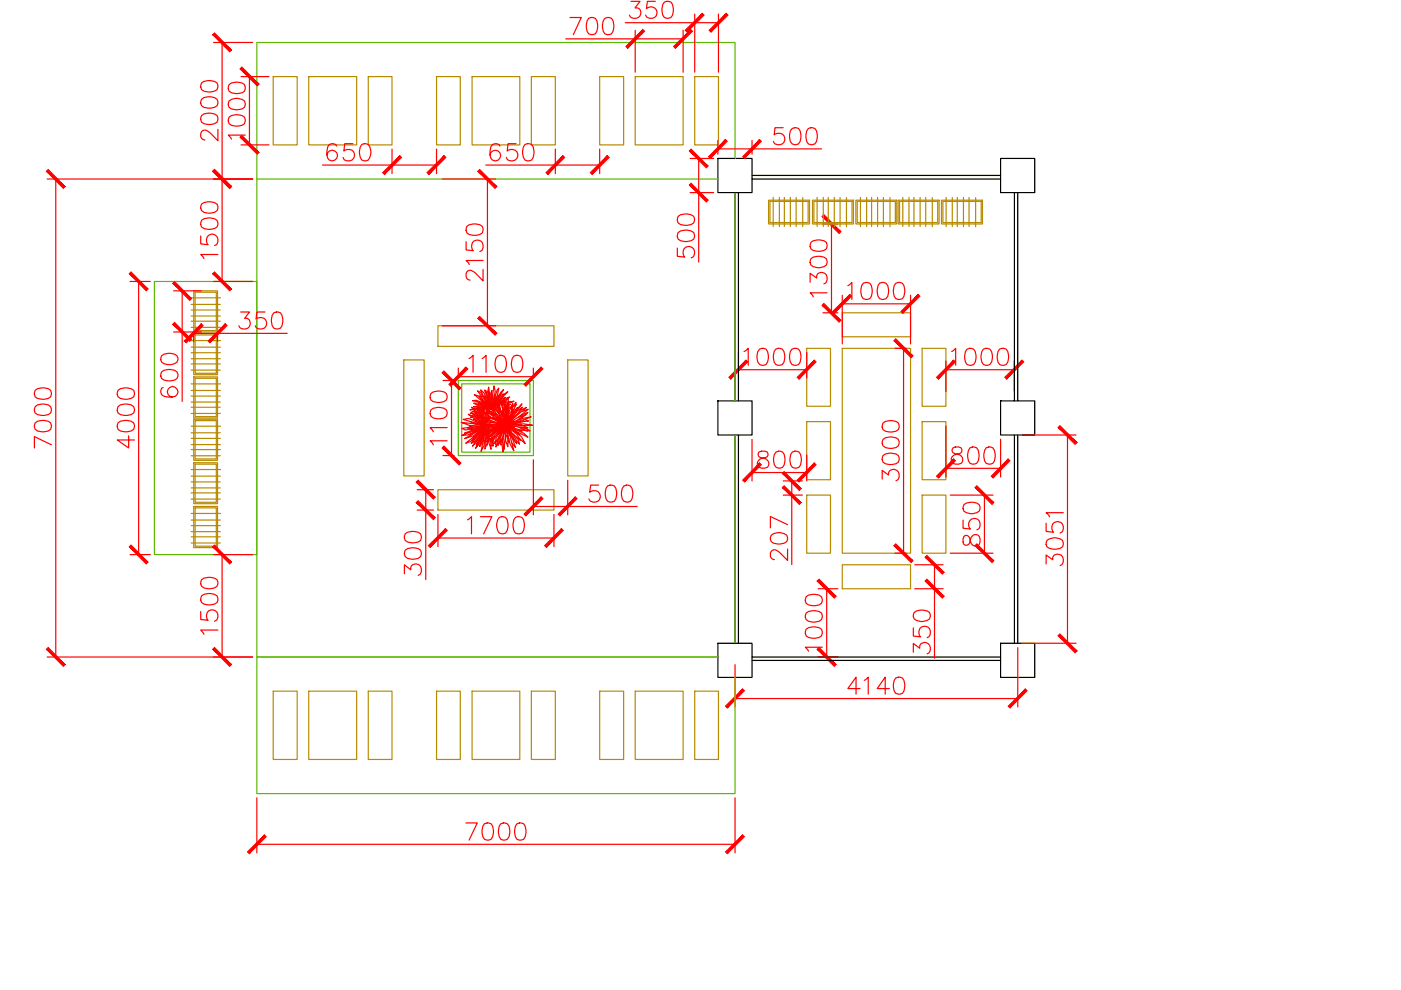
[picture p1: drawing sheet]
<svg xmlns="http://www.w3.org/2000/svg" width="297mm" height="210mm" viewBox="0 0 297 210" stroke-linecap="round" stroke-linejoin="round" font-family="sans-serif">
<g fill="none" stroke="#b88a00" stroke-width=".25">
<path d="M57.9 16.2h5.1v14.5h-5.1zM65.5 16.2h10.1v14.5h-10.1zM78.1 16.2h5v14.5h-5zM92.6 16.2h5v14.5h-5zM100.1 16.2h10.1v14.5h-10.1zM112.7 16.2h5v14.5h-5zM127.1 16.2h5.1v14.5h-5.1zM134.7 16.2h10.1v14.5h-10.1zM147.3 16.2h5v14.5h-5zM163 42.4h8.6v5.1h-8.6zM163.3 42.7h8v4.5h-8zM163.9 41.9v6.1"/>
<path d="M165.2 41.9v6.1M166.3 41.9v6.1M167.6 41.9v6.1M168.8 41.9v6.1M170.2 41.9v6.2M172.3 42.4h8.6v5.1h-8.6zM172.6 42.7h8.1v4.5h-8.1zM173.2 41.9v6.1M174.6 41.9v6.1M175.6 41.9v6.1M176.9 41.9v6.1M178.1 41.9v6.1"/>
<path d="M179.5 41.9v6.2M181.5 42.4h8.6v5.1h-8.6zM181.8 42.7h8v4.5h-8zM182.4 41.9v6.1M183.7 41.9v6.1M184.8 41.9v6.1M186.1 41.9v6.1M187.3 41.9v6.1M188.7 41.9v6.2M190.4 42.4h8.7v5.1h-8.7zM190.7 42.7h8.1v4.5h-8.1zM191.4 41.9v6.1"/>
<path d="M192.7 41.9v6.1M193.8 41.9v6.1M195.1 41.9v6.1M196.3 41.9v6.1M197.7 41.9v6.2M199.6 42.4h8.7v5.1h-8.7zM199.9 42.7h8.1v4.5h-8.1zM200.6 41.9v6.1M201.9 41.9v6.1M203 41.9v6.1M204.3 41.9v6.1M205.5 41.9v6.1"/>
<path d="M206.9 41.9v6.2M40.5 78.5h6.2M40.5 77.2h6.2M40.5 76.1h6.2M40.5 74.8h6.2M40.5 73.6h6.2M40.5 72.2h6.3M40.5 69.4h6.2M40.5 68.1h6.2M40.5 67h6.2M40.5 65.7h6.2M40.5 64.5h6.2"/>
<path d="M40.5 63.1h6.3M41.1 79.9h5v8.7h-5zM41.1 70.7h5v8.7h-5zM41.1 61.7h5v8.7h-5zM41.4 71h4.5v8.1h-4.5zM41.4 62h4.5v8.1h-4.5zM85.6 76.3h4.3v24.6h-4.3zM92.9 69.1h24.5v4.3h-24.5zM120.4 76.3h4.3v24.6h-4.3zM171 73.9h5.1v12.2h-5.1zM178.6 73.9h14.5v43.4h-14.5zM178.6 66.3h14.5v5.1h-14.5z"/>
<path d="M195.5 73.9h5v12.2h-5zM40.5 96.6h6.2M40.5 95.3h6.2M40.5 94.3h6.2M40.5 92.9h6.2M40.5 91.8h6.2M40.5 90.4h6.3M40.5 99.6h6.3M40.5 87.7h6.2M40.5 86.3h6.2M40.5 85.2h6.2M40.5 84h6.2"/>
<path d="M40.5 82.8h6.2M40.5 81.4h6.3M41.1 88.9h5v8.7h-5zM41.1 98.1h5v8.7h-5zM41.4 89.2h4.5v8.1h-4.5zM41.4 98.4h4.5v8.1h-4.5zM41.4 80.2h4.5v8.1h-4.5zM171 89.4h5.1v12.3h-5.1zM195.5 89.4h5v12.3h-5zM40.5 105.8h6.2M40.5 104.5h6.2M40.5 103.4h6.2"/>
<path d="M40.5 102.2h6.2M40.5 101h6.2M40.5 115.1h6.2M40.5 113.8h6.2M40.5 112.7h6.2M40.5 111.4h6.2M40.5 110.3h6.2M40.5 108.9h6.3M41.1 107.4h5v8.7h-5zM41.4 107.7h4.5v8.1h-4.5zM92.9 103.8h24.5v4.3h-24.5zM171 105h5.1v12.3h-5.1z"/>
<path d="M178.6 119.7h14.5v5.1h-14.5zM195.5 105h5v12.3h-5zM57.9 146.5h5.1v14.5h-5.1zM65.5 146.5h10.1v14.5h-10.1zM78.1 146.5h5v14.5h-5zM92.6 146.5h5v14.5h-5zM100.1 146.5h10.1v14.5h-10.1zM112.7 146.5h5v14.5h-5zM127.1 146.5h5.1v14.5h-5.1zM134.7 146.5h10.1v14.5h-10.1zM147.3 146.5h5v14.5h-5z"/>
</g>
<g fill="none" stroke="#f00" stroke-width=".25">
<path d="M42.7 17.6a2.88 2.88 0 0 1 3.3 0 1.18 1.18 0 0 1-.5 1.7 3 3 0 0 1-2.8-.3l-.1-.6zM45.3 9h8.3M47.1 9v50.7M48.6 17.9a2.81 2.81 0 0 1 3.2 0 1.19 1.19 0 0 1-.5 1.8 3 3 0 0 1-2.7-.4l-.2-.5zM51.1 16.2h5.9M52.9 16.2v14.5M119.9 8.2h24.9M120.8 3.7h2.4l-1.6 3.7M124.8 3.9a1.21 1.21 0 0 1 1.7 .5 3.1 3.1 0 0 1-.3 2.8 1.17 1.17 0 0 1-1.7-.6 3 3 0 0 1 .3-2.7zM128.2 3.9a1.19 1.19 0 0 1 1.8 .5 3.1 3.1 0 0 1-.4 2.8 1.18 1.18 0 0 1-1.7-.6 3 3 0 0 1 .3-2.7zM132.6 4.8h19.7M133.8 .3h1.9l-1.1 1.4a1.15 1.15 0 0 1 1.3 1.3 1.15 1.15 0 0 1-1.6 .9l-.5-.2-.4-.5"/>
<path d="M134.7 6.4v8.9M139 .3h-1.7l-.3 1.5a1.28 1.28 0 0 1 2 0 1.28 1.28 0 0 1-.3 1.9 1.28 1.28 0 0 1-1.8-.5M140.9 .5a1.21 1.21 0 0 1 1.7 .5 3 3 0 0 1-.3 2.7 1.19 1.19 0 0 1-1.8-.5 3 3 0 0 1 .4-2.7zM144.8 6.4v8.9M147.3 3v12.3M152.3 3v12.3M10 38h43.6M11.8 38v101.3M42.7 24.5a2.88 2.88 0 0 1 3.3 0 1.18 1.18 0 0 1-.5 1.7 3 3 0 0 1-2.8-.3l-.1-.6zM42.7 21.1a2.71 2.71 0 0 1 3.3 0 1.13 1.13 0 0 1-.5 1.7 3 3 0 0 1-2.8-.4l-.1-.5zM46.2 27.4v2.4l-1.7-1.7a1.11 1.11 0 0 0-1.8-.2 1.16 1.16 0 0 0 .2 1.6l.5 .2M48.6 24.8a2.81 2.81 0 0 1 3.2 0 1.21 1.21 0 0 1-.5 1.8 3 3 0 0 1-2.7-.4l-.2-.5z"/>
<path d="M48.6 21.4a2.63 2.63 0 0 1 3.2 0 1.15 1.15 0 0 1-.5 1.7 3 3 0 0 1-2.7-.3l-.2-.5zM51.1 30.7h5.9M52 28.6h-3.6l.7 .9M68.4 35h24.2M71.4 31a1.06 1.06 0 0 0-1-.5 1.06 1.06 0 0 0-.9 .6 2.72 2.72 0 0 0 .3 2.8 1.13 1.13 0 0 0 1.7-.5 1.13 1.13 0 0 0-.8-1.5 1.13 1.13 0 0 0-1.4 1M74.8 30.5h-1.7l-.2 1.5a1.28 1.28 0 0 1 1.9 0 1.28 1.28 0 0 1-.2 1.9 1.28 1.28 0 0 1-1.9-.5M76.7 30.6a1.15 1.15 0 0 1 1.7 .5 2.8 2.8 0 0 1-.3 2.8 1.13 1.13 0 0 1-1.7-.5 3 3 0 0 1 .3-2.8zM83.1 31.6v5.2M92.6 31.6v5.2M93.7 38h11.4M103 35h24.1M103.3 38v31.1"/>
<path d="M106 31a1.05 1.05 0 0 0-1-.6 1.05 1.05 0 0 0-.9 .7 2.72 2.72 0 0 0 .3 2.8 1.13 1.13 0 0 0 1.7-.5 1.13 1.13 0 0 0-.8-1.5 1.13 1.13 0 0 0-1.4 1M109.4 30.5h-1.7l-.2 1.5a1.3 1.3 0 0 1 1.9 0 1.3 1.3 0 0 1 0 1.8 1.3 1.3 0 0 1-1.9 0l-.1-.4M111.3 30.6a1.19 1.19 0 0 1 1.7 .5 3.1 3.1 0 0 1-.3 2.8 1.17 1.17 0 0 1-1.7-.5 3 3 0 0 1 .3-2.8zM117.7 31.6v5.2M127.1 31.6v5.2M146.3 33.6h5M148.1 33.6v22M152.2 31.6h22M152.2 29.8v2.9M159.4 29.8v2.9M166 27.1h-1.7l-.2 1.5a1.28 1.28 0 0 1 2 0 1.28 1.28 0 0 1-.3 1.9 1.28 1.28 0 0 1-1.8-.5M168 27.2a1.15 1.15 0 0 1 1.6 .6 3 3 0 0 1-.3 2.7 1.21 1.21 0 0 1-1.7-.5 2.86 2.86 0 0 1 .4-2.8z"/>
<path d="M171.4 27.2a1.21 1.21 0 0 1 1.7 .6 3 3 0 0 1-.3 2.7 1.19 1.19 0 0 1-1.8-.5 3 3 0 0 1 .4-2.8zM27.6 59.7h4.2M29.4 59.7v57.9M42.6 50v1.7l1.5 .2a1.3 1.3 0 0 1 0-1.9 1.3 1.3 0 0 1 1.8 0 1.3 1.3 0 0 1 0 1.9l-.4 .2M42.7 46.7a2.88 2.88 0 0 1 3.3 0 1.17 1.17 0 0 1-.5 1.8 3 3 0 0 1-2.8-.4l-.1-.5zM42.7 43.3a2.88 2.88 0 0 1 3.3 0 1.18 1.18 0 0 1-.5 1.7 2.9 2.9 0 0 1-2.8-.4l-.1-.5zM45.3 59.7h8.3M46.2 54h-3.6l.6 .8M98.8 51.3v1.7l1.5 .2a1.28 1.28 0 0 1 0-2 1.28 1.28 0 0 1 1.9 .3 1.28 1.28 0 0 1-.5 1.8M99 48a2.81 2.81 0 0 1 3.2 0 1.21 1.21 0 0 1-.5 1.7 3 3 0 0 1-2.7-.3l-.2-.6zM102.4 57.1v2.4l-1.7-1.7a1.16 1.16 0 0 0-1.5-.3 1.16 1.16 0 0 0-.2 1.5l.7 .4M102.4 55.2h-3.6l.7 .9"/>
<path d="M143.6 52.6v1.7l1.6 .2a1.28 1.28 0 0 1-.1-1.9 1.28 1.28 0 0 1 1.9 .2 1.28 1.28 0 0 1-.5 1.9M143.8 49.3a2.88 2.88 0 0 1 3.3 0 1.17 1.17 0 0 1-.6 1.7 3 3 0 0 1-2.7-.3l-.2-.5zM143.8 45.9a2.88 2.88 0 0 1 3.3 0 1.18 1.18 0 0 1-.6 1.7 3 3 0 0 1-2.7-.3l-.2-.6zM146.3 40.8h5M171.8 59.8v-1.9l1.4 1.1a1.15 1.15 0 0 1 1.3-1.3 1.15 1.15 0 0 1 .9 1.6l-.2 .5-.5 .4M171.9 54.8a2.82 2.82 0 0 1 3.3 0 1.15 1.15 0 0 1-.5 1.7 2.74 2.74 0 0 1-2.8-.3l-.1-.5zM171.9 51.4a2.82 2.82 0 0 1 3.3 0 1.19 1.19 0 0 1-.5 1.7 3 3 0 0 1-2.8-.3l-.1-.5zM174.5 47.5h3.1M176.3 47.5v18.8M34.3 78.9a2.82 2.82 0 0 1 3.2 0 1.12 1.12 0 0 1-.5 1.7 3 3 0 0 1-2.7-.4l-.2-.5zM34.3 75.4a2.82 2.82 0 0 1 3.2 0 1.09 1.09 0 0 1-.5 1.7 2.74 2.74 0 0 1-2.7-.3l-.2-.5zM36.8 61.7h5.9"/>
<path d="M36.8 70.4h5.9M38.6 61.7v23.4M41.1 70.7h19.8M41.1 71.3v1.2M46.1 71.3v1.2M51 66.2h1.9l-1 1.3a1.16 1.16 0 0 1 1.2 1.3 1.16 1.16 0 0 1-1.6 1l-.5-.2-.4-.5M56.2 66.2h-1.7l-.2 1.5a1.28 1.28 0 0 1 1.9-.1 1.28 1.28 0 0 1-.2 2 1.28 1.28 0 0 1-1.9-.5M58.1 66.3a1.19 1.19 0 0 1 1.7 .5 3 3 0 0 1-.3 2.8 1.21 1.21 0 0 1-1.8-.5 3 3 0 0 1 .4-2.8zM93.7 69.1h11.4M97.2 78v1.7M97.2 79.9h15.9M99.5 76l.8-.7v3.6"/>
<path d="M102.2 76l.9-.7v3.6M105.5 75.5a1.15 1.15 0 0 1 1.7 .5 3 3 0 0 1-.3 2.8 1.21 1.21 0 0 1-1.8-.5 2.86 2.86 0 0 1 .4-2.8zM108.9 75.5a1.21 1.21 0 0 1 1.8 .5 3 3 0 0 1-.4 2.8 1.19 1.19 0 0 1-1.7-.5 3 3 0 0 1 .3-2.8zM113.1 78v1.7M156.6 78.4h14.4M156.6 74.7v5.5M157.7 74.5l.9-.6v3.6M161.1 74a1.15 1.15 0 0 1 1.6 .5 3 3 0 0 1-.3 2.8 1.21 1.21 0 0 1-1.7-.5 2.86 2.86 0 0 1 .4-2.8zM164.5 74a1.21 1.21 0 0 1 1.7 .5 3 3 0 0 1-.3 2.8 1.19 1.19 0 0 1-1.8-.5 3 3 0 0 1 .4-2.8zM167.9 74a1.19 1.19 0 0 1 1.7 .5 3 3 0 0 1-.3 2.8 1.21 1.21 0 0 1-1.7-.5 3 3 0 0 1 .3-2.8zM171 74.7v5.5M174.5 66.3h3.1"/>
<path d="M175.4 62.1h-3.6l.6 .8M178.6 62.6v10.3M178.6 64.4h14.5M179.8 60.6l.8-.7v3.6M183 60.1a1.19 1.19 0 0 1 1.8 .5 3 3 0 0 1-.4 2.7 1.21 1.21 0 0 1-1.7-.5 3 3 0 0 1 .3-2.7zM186.5 60.1a1.21 1.21 0 0 1 1.7 .5 2.86 2.86 0 0 1-.4 2.7 1.15 1.15 0 0 1-1.6-.5 3 3 0 0 1 .3-2.7zM189.8 73.9h2.3M189.9 60.1a1.19 1.19 0 0 1 1.8 .5 3 3 0 0 1-.4 2.7 1.21 1.21 0 0 1-1.7-.5 3 3 0 0 1 .3-2.7zM191.6 73.9v43.4M193.1 62.6v10.3M200.5 76.6v6.4M200.5 78.4h14.6"/>
<path d="M201.8 74.5l.8-.6v3.6M205 74a1.19 1.19 0 0 1 1.8 .5 3 3 0 0 1-.4 2.8 1.21 1.21 0 0 1-1.7-.5 3 3 0 0 1 .3-2.8zM208.5 74a1.21 1.21 0 0 1 1.7 .5 2.86 2.86 0 0 1-.3 2.8 1.15 1.15 0 0 1-1.7-.5 3 3 0 0 1 .3-2.8zM211.9 74a1.19 1.19 0 0 1 1.8 .5 3 3 0 0 1-.4 2.8 1.19 1.19 0 0 1-1.7-.5 3 3 0 0 1 .3-2.8zM215.1 76.6v6.4M7.5 89.6a2.82 2.82 0 0 1 3.2 0 1.21 1.21 0 0 1-.5 1.8 3 3 0 0 1-2.7-.4l-.2-.5zM7.5 86.2a2.65 2.65 0 0 1 3.2 0 1.15 1.15 0 0 1-.5 1.7 3 3 0 0 1-2.7-.3l-.2-.5zM7.5 82.7a2.82 2.82 0 0 1 3.2 0 1.19 1.19 0 0 1-.5 1.8 3 3 0 0 1-2.7-.4l-.2-.5zM10.9 94.3l-3.6-1.7v2.4M25 89.6a2.88 2.88 0 0 1 3.3 0 1.18 1.18 0 0 1-.5 1.8 3 3 0 0 1-2.8-.4l-.1-.5zM25 86.2a2.71 2.71 0 0 1 3.3 0 1.13 1.13 0 0 1-.5 1.7 3 3 0 0 1-2.8-.3l-.1-.5zM25 82.7a2.88 2.88 0 0 1 3.3 0 1.17 1.17 0 0 1-.5 1.8 3 3 0 0 1-2.8-.4l-.1-.5z"/>
<path d="M27.3 92.4v2.6l-2.4-1.7h3.6M34.6 82.2a1.05 1.05 0 0 0-.3 1.5 3.3 3.3 0 0 0 2.9 .3 1.12 1.12 0 0 0 .1-1.8 1.12 1.12 0 0 0-1.8 .4 1.12 1.12 0 0 0 1 1.6M91.4 86.9a2.82 2.82 0 0 1 3.2 0 1.21 1.21 0 0 1-.5 1.7 2.9 2.9 0 0 1-2.7-.3l-.2-.6zM91.4 83.4a2.82 2.82 0 0 1 3.2 0 1.19 1.19 0 0 1-.5 1.8 3 3 0 0 1-2.7-.4l-.2-.5zM93.9 80.7h2.4M93.9 96.6h2.4M94.8 93.5h-3.6l.7 .8M94.8 90.7h-3.6l.7 .9M95.7 80.7v15.9M113.1 97.5v11.7M159.4 93.2v8.8M160.9 95.8a.72 .72 0 0 0 .4 1.2 1.6 1.6 0 0 1 1.7 1.1 .92 .92 0 0 1-.8 1.2h-.8a1.04 1.04 0 0 1-.9-1.2 1.04 1.04 0 0 1 1.1-.9l.7-.2a.72 .72 0 0 0 .4-1.2l-.5-.1z"/>
<path d="M164.6 95.8a1.15 1.15 0 0 1 1.7 .5 3 3 0 0 1-.4 2.8 1.21 1.21 0 0 1-1.7-.5 2.86 2.86 0 0 1 .4-2.8zM168 95.8a1.21 1.21 0 0 1 1.7 .5 3 3 0 0 1-.3 2.8 1.19 1.19 0 0 1-1.7-.5 3 3 0 0 1 .3-2.8zM171 96.5v5.5M187.2 96.6a2.81 2.81 0 0 1 3.3 0 1.19 1.19 0 0 1-.5 1.7 3 3 0 0 1-2.8-.3l-.2-.5zM187.2 93.2a2.81 2.81 0 0 1 3.3 0 1.21 1.21 0 0 1-.5 1.7 2.86 2.86 0 0 1-2.8-.4l-.2-.5zM187.2 89.7a2.81 2.81 0 0 1 3.3 0 1.19 1.19 0 0 1-.5 1.7 3 3 0 0 1-2.8-.3l-.2-.5zM200.5 90.3v10.8M200.5 99.3h11.6M202.1 94.9l-.2 .8 .5 .5a1.63 1.63 0 0 1 1.7 1 .94 .94 0 0 1-.8 1.2 1.21 1.21 0 0 1-1.6-.7 1.15 1.15 0 0 1 1-1.4l.7-.1a.75 .75 0 0 0 .4-1.3l-.5-.1zM205.7 94.9a1.18 1.18 0 0 1 1.7 .6 3 3 0 0 1-.3 2.7 1.19 1.19 0 0 1-1.8-.5 3.1 3.1 0 0 1 .4-2.8zM209.1 94.9a1.17 1.17 0 0 1 1.7 .6 3 3 0 0 1-.3 2.7 1.21 1.21 0 0 1-1.7-.5 3.1 3.1 0 0 1 .3-2.8zM212.1 93.1v8"/>
<path d="M216.7 92.2h11.4M226.3 92.2v44.2M27.6 117.6h4.2M45.3 117.6h8.3M47.1 117.6v21.7M85.9 116.7a2.81 2.81 0 0 1 3.3 0 1.21 1.21 0 0 1-.5 1.7 2.86 2.86 0 0 1-2.8-.4l-.2-.5zM85.9 113.2a2.81 2.81 0 0 1 3.3 0 1.19 1.19 0 0 1-.5 1.7 3 3 0 0 1-2.8-.3l-.2-.5zM88.4 103.8h3.5M88.4 108.1h3.5M90.3 103.8v19.1M92.9 109.1v6.8M92.9 114.1h24.5"/>
<path d="M99.1 110.2l.9-.7v3.7M101.9 109.5h2.4l-1.8 3.7M105.8 109.7a1.15 1.15 0 0 1 1.7 .5 3.1 3.1 0 0 1-.3 2.8 1.13 1.13 0 0 1-1.7-.5 2.74 2.74 0 0 1 .3-2.8zM109.3 109.7a1.21 1.21 0 0 1 1.7 .5 3.1 3.1 0 0 1-.3 2.8 1.17 1.17 0 0 1-1.8-.5 3 3 0 0 1 .4-2.8zM113.1 107.4h22M117.4 109.1v6.8M120.4 101.8v7.4M126.9 102.9h-1.7l-.2 1.5a1.28 1.28 0 0 1 2-.1 1.28 1.28 0 0 1-.3 2 1.28 1.28 0 0 1-1.8-.5M128.8 103a1.21 1.21 0 0 1 1.8 .5 3 3 0 0 1-.4 2.8 1.19 1.19 0 0 1-1.7-.5 3 3 0 0 1 .3-2.8zM132.3 103a1.15 1.15 0 0 1 1.7 .5 3 3 0 0 1-.3 2.8 1.21 1.21 0 0 1-1.8-.5 2.86 2.86 0 0 1 .4-2.8zM159.4 100.2h11.6M163.5 113.5a2.71 2.71 0 0 1 3.3 0 1.13 1.13 0 0 1-.5 1.7 3 3 0 0 1-2.8-.4l-.2-.5z"/>
<path d="M166 105h4.1M166 102h4.1M167 116.4v2.4l-1.8-1.7a1.11 1.11 0 0 0-1.7-.2l-.2 .3v.8a.88 .88 0 0 0 .9 .6M167 111.2l-3.7-1.7v2.4M167.9 102v17.7M187 101.6v-1.9l1.4 1a1.17 1.17 0 0 1 1.3-1.2 1.17 1.17 0 0 1 .9 1.6l-.1 .5-.5 .3M189.8 117.3h2.3M193.9 119.7h6.1M198.1 119.7v19.9M201.5 117.3h9M201.5 105h9M204.2 110.3v1.7l1.6 .2a1.28 1.28 0 0 1-.1-2 1.28 1.28 0 0 1 1.9 .3 1.28 1.28 0 0 1-.5 1.8"/>
<path d="M204.4 113.7a1.34 1.34 0 0 0 .3 1.9l.7-.2 .2-.3a1.53 1.53 0 0 1 1.5-1.7 1.38 1.38 0 0 1 0 2.4 1.14 1.14 0 0 1-1.3-1l-.2-.7a.72 .72 0 0 0-1.2-.4zM204.4 107a2.82 2.82 0 0 1 3.2 0 1.15 1.15 0 0 1-.5 1.7 2.74 2.74 0 0 1-2.7-.3l-.2-.5zM208.7 105v12.3M221.8 119.6v-1.9l1.4 1a1.17 1.17 0 0 1 1.4-1.2 1.17 1.17 0 0 1 .8 1.6l-.1 .5-.5 .3M221.8 110.9v1.8l1.6 .1a1.28 1.28 0 0 1-.1-1.9 1.28 1.28 0 0 1 2 .2 1.28 1.28 0 0 1-.5 1.9M222 114.6a2.71 2.71 0 0 1 3.3 0 1.15 1.15 0 0 1-.5 1.7 3.1 3.1 0 0 1-2.8-.4l-.2-.5zM225.4 108.7h-3.6l.5 .5 .2 .4M10 139.3h43.6M42.6 129.7v1.6l1.5 .2a1.27 1.27 0 0 1 0-1.9 1.27 1.27 0 0 1 1.9 .3 1.27 1.27 0 0 1-.5 1.8M42.7 126.4a2.88 2.88 0 0 1 3.3 0 1.17 1.17 0 0 1-.5 1.7 3 3 0 0 1-2.8-.4l-.1-.5zM42.7 122.9a2.88 2.88 0 0 1 3.3 0 1.18 1.18 0 0 1-.5 1.8 2.9 2.9 0 0 1-2.8-.4l-.1-.5zM46.2 133.6h-3.6l.6 .9"/>
<path d="M85.7 121.7v-2l1.4 1.1a1.17 1.17 0 0 1 1.3-1.2 1.17 1.17 0 0 1 .9 1.5l-.1 .6-.5 .3M170.9 133.4a2.81 2.81 0 0 1 3.3 0 1.19 1.19 0 0 1-.5 1.8 3 3 0 0 1-2.8-.4l-.2-.5zM170.9 130a2.81 2.81 0 0 1 3.3 0 1.21 1.21 0 0 1-.5 1.7 2.86 2.86 0 0 1-2.8-.4l-.2-.5zM170.9 126.5a2.81 2.81 0 0 1 3.3 0 1.19 1.19 0 0 1-.5 1.8 3 3 0 0 1-2.8-.4l-.2-.5zM173.5 124.8h4.1M173.5 139.3h4.1M174.3 137.2h-3.6l.7 .9M175.3 124.8v14.5M193.6 138.3v-1.9l1.4 1a1.17 1.17 0 0 1 1.3-1.2 1.17 1.17 0 0 1 .9 1.6l-.1 .5-.5 .3M193.6 133.1v1.8l1.6 .1a1.28 1.28 0 0 1-.1-1.9 1.28 1.28 0 0 1 2 .2 1.28 1.28 0 0 1-.5 1.9M193.8 129.9a2.81 2.81 0 0 1 3.3 0 1.15 1.15 0 0 1-.5 1.7 2.71 2.71 0 0 1-2.8-.4l-.2-.5zM193.9 124.8h6.1"/>
<path d="M215.8 137.3v12.6M216.7 136.4h11.4M155.8 140.9v9M155.8 148.1h60M182.3 146h-2.5l1.7-2.4v3.6M183.2 144.3l.9-.7v3.6M188.6 146h-2.6l1.7-2.4v3.6M189.9 143.7a1.19 1.19 0 0 1 1.8 .6 3 3 0 0 1-.4 2.7 1.21 1.21 0 0 1-1.7-.5 3 3 0 0 1 .3-2.8zM54.5 169.1v11.7M54.5 179h101.3M98.8 174.5h2.4l-1.7 3.6M102.7 174.7a1.19 1.19 0 0 1 1.8 .5 3.1 3.1 0 0 1-.4 2.8 1.18 1.18 0 0 1-1.7-.6 3 3 0 0 1 .3-2.7z"/>
<path d="M106.2 174.7a1.21 1.21 0 0 1 1.7 .5 2.96 2.96 0 0 1-.4 2.8 1.13 1.13 0 0 1-1.7-.6 3 3 0 0 1 .4-2.7zM109.6 174.7a1.19 1.19 0 0 1 1.8 .5 3.1 3.1 0 0 1-.4 2.8 1.17 1.17 0 0 1-1.7-.6 3 3 0 0 1 .3-2.7zM155.8 169.1v11.7"/>
</g>
<!-- layer: 0 -->
<g fill="#f00" stroke="#f00" stroke-width=".21">
<path d="M174.7 64.3l-.4 .4 4 3.2zM174.3 64.7l4 3.2-.4 .4z"/>
<path d="M174.3 45.9l3.6 3.6 .4-.4zM174.3 45.9l.4-.4 3.6 3.6z"/>
<path d="M202.2 76.4l-3.3 4 3.7-3.7zM202.2 76.4l-3.3 4-.3-.4z"/>
<path d="M213 80l.4 .4 3.3-4zM216.7 76.4l.4 .3-3.7 3.7z"/>
<path d="M169 80l.4 .4 3.2-4zM172.6 76.4l.4 .3-3.6 3.7z"/>
<path d="M158.2 76.4l-3.3 4 3.7-3.7zM158.2 76.4l-3.3 4-.4-.4z"/>
<path d="M173.2 123.2l3.7 3.6 .4-.4zM173.2 123.2l.5-.4 3.6 3.6z"/>
<path d="M173.2 137.7l4.1 3.2-3.6-3.6zM173.2 137.7l4.1 3.2-.4 .4z"/>
<path d="M161.1 98.2l-3.3 4 3.6-3.7zM161.1 98.2l-3.3 4-.3-.4z"/>
<path d="M169 101.8l.4 .4 3.2-4zM172.6 98.2l.4 .3-3.6 3.7z"/>
<path d="M213.8 97.3l-3.6 3.7 .3 .3zM213.8 97.3l.3 .4-3.6 3.6z"/>
<path d="M202.2 97.3l-3.3 4 3.7-3.6zM202.2 97.3l-3.3 4-.3-.3z"/>
<path d="M157.5 146.1l-3.3 4 3.6-3.6zM157.5 146.1l-3.3 4-.4-.4z"/>
<path d="M217.4 146.1l-3.6 3.6 .3 .4zM217.4 146.1l.4 .4-3.7 3.6z"/>
<path d="M224.3 90.6l3.6 3.6 .5-.4zM224.3 90.6l.4-.4 3.7 3.6z"/>
<path d="M224.7 134.4l-.4 .4 4.1 3.2zM224.3 134.8l4.1 3.2-.5 .4z"/>
<path d="M90.5 36.6l.4 .4 3.3-4zM94.2 33l.3 .4-3.6 3.6z"/>
<path d="M84.8 33l-3.3 4 3.6-3.6zM81.1 36.6l3.7-3.6-3.3 4z"/>
<path d="M128.7 33l-3.5 3.6 .3 .4zM128.7 33l.5 .4-3.7 3.6z"/>
<path d="M119.4 33l-3.3 4 3.6-3.6zM119.4 33l-3.3 4-.3-.4z"/>
<path d="M142.8 9.8l.4 .4 3.2-3.9zM146.4 6.3l.4 .3-3.6 3.6z"/>
<path d="M136.3 6.3l-3.2 3.9 3.6-3.6zM132.7 9.8l3.6-3.5-3.2 3.9z"/>
<path d="M150.3 6.4l.4 .4 3.3-4zM154 2.8l.4 .4-3.7 3.6z"/>
<path d="M148.9 2.8l-3.2 4 3.6-3.6zM145.3 6.4l3.6-3.6-3.2 4z"/>
<path d="M45.1 7.4l3.6 3.6 .4-.4zM45.5 7l3.6 3.6-4-3.2z"/>
<path d="M45.5 35.9l-.4 .4 4 3.3zM45.1 36.3l4 3.3-.4 .3z"/>
<path d="M50.9 14.6l3.6 3.6 .4-.3zM50.9 14.6l.4-.4 3.6 3.7z"/>
<path d="M51.3 28.7l-.4 .4 4 3.2zM50.9 29.1l4 3.2-.4 .4z"/>
<path d="M9.8 36.3l3.6 3.6 .4-.3zM10.2 35.9l3.6 3.7-4-3.3z"/>
<path d="M10.2 137.3l-.4 .4 4 3.2zM9.8 137.7l4 3.2-.4 .4z"/>
<path d="M45.1 36.3l3.6 3.6 .4-.3zM45.5 35.9l3.6 3.7-4-3.3z"/>
<path d="M45.5 57.6l-.4 .4 4 3.3zM45.1 58l4 3.3-.4 .4z"/>
<path d="M45.5 137.3l-.4 .4 4 3.2zM45.1 137.7l4 3.2-.4 .4z"/>
<path d="M45.1 115.9l3.6 3.7 .4-.4zM45.1 115.9l.4-.3 3.6 3.6z"/>
<path d="M27.4 58l3.6 3.7 .4-.4zM27.8 57.6l3.6 3.7-4-3.3z"/>
<path d="M27.8 115.6l-.4 .3 4 3.3zM27.4 115.9l4 3.3-.4 .4z"/>
<path d="M36.6 60.1l3.6 3.6 .4-.4zM36.6 60.1l.4-.4 3.6 3.6z"/>
<path d="M36.6 68.7l4 3.3-3.6-3.6zM36.6 68.7l4 3.3-.4 .4z"/>
<path d="M42.7 68.7l-3.2 4 3.6-3.7zM39 72.3l3.7-3.6-3.2 4z"/>
<path d="M44.1 72.3l.4 .4 3.3-4zM47.8 68.7l.3 .3-3.6 3.7z"/>
<path d="M93.7 79l3.6 3.7 .4-.4zM93.7 79l.4-.4 3.6 3.7z"/>
<path d="M94.1 94.6l-.4 .4 4 3.2zM93.7 95l4 3.2-.4 .4z"/>
<path d="M98.8 77.8l-3.2 4.1 3.6-3.7zM98.8 77.8l-3.2 4.1-.4-.4z"/>
<path d="M111.1 81.5l.4 .4 3.2-4.1zM114.7 77.8l.4 .4-3.6 3.7z"/>
<path d="M114.7 105.4l-3.2 4 3.6-3.7zM114.7 105.4l-3.2 4-.4-.4z"/>
<path d="M118.3 109l.4 .4 3.3-4zM122 105.4l.4 .3-3.7 3.7z"/>
<path d="M88.2 102.2l3.7 3.6 .4-.4zM88.2 102.2l.5-.4 3.6 3.6z"/>
<path d="M88.2 106.5l4.1 3.3-3.6-3.6zM88.2 106.5l4.1 3.3-.4 .4z"/>
<path d="M94.5 112.1l-3.3 4 3.6-3.6zM90.8 115.7l3.7-3.6-3.3 4z"/>
<path d="M119.1 112.1l-3.6 3.6 .3 .4zM119.1 112.1l.3 .4-3.6 3.6z"/>
<path d="M101.7 67.1l-.4 .4 4 3.2zM101.3 67.5l4 3.2-.3 .4z"/>
<path d="M101.3 36.3l3.7 3.6 .3-.3zM101.7 35.9l3.6 3.7-4-3.3z"/>
<path d="M153.8 29.6l-3.2 4 3.6-3.6zM153.8 29.6l-3.2 4-.4-.4z"/>
<path d="M161.1 29.6l-3.6 3.6 .3 .4zM161.1 29.6l.3 .4-3.6 3.6z"/>
<path d="M146.1 32l3.6 3.6 .4-.4zM146.5 31.6l3.6 3.6-4-3.2z"/>
<path d="M146.5 38.8l-.4 .4 4 3.2zM146.1 39.2l4 3.2-.4 .4z"/>
<path d="M56.1 177l-3.3 4 3.6-3.6zM56.1 177l-3.3 4-.3-.4z"/>
<path d="M153.8 180.6l.4 .4 3.3-4zM157.5 177l.3 .4-3.6 3.6z"/>
<path d="M196.1 118.1l3.7 3.6 .4-.3zM196.1 118.1l.4-.3 3.7 3.6z"/>
<path d="M196.5 122.8l-.4 .4 4.1 3.2zM196.1 123.2l4.1 3.2-.4 .4z"/>
<path d="M189.9 115.3l-.4 .4 4.1 3.2zM189.5 115.7l4.1 3.2-.4 .4z"/>
<path d="M189.5 72.2l3.7 3.6 .4-.3zM189.9 71.8l3.7 3.7-4.1-3.3z"/>
<path d="M180.2 62.4l-3.3 4 3.7-3.6zM176.5 66l3.7-3.6-3.3 4z"/>
<path d="M191 66l.4 .4 3.3-4zM194.7 62.4l.3 .4-3.6 3.6z"/>
<path d="M206.7 103.4l3.6 3.6 .4-.4zM206.7 103.4l.4-.4 3.6 3.6z"/>
<path d="M207.1 115.3l-.4 .4 4 3.2zM206.7 115.7l4 3.2-.4 .4z"/>
<path d="M165.9 100.4l3.6 3.6 .4-.4zM165.9 100.4l.4-.4 3.6 3.6z"/>
<path d="M166.3 103l-.4 .4 4 3.2zM165.9 103.4l4 3.2-.4 .4z"/>
</g>
<g fill="none" stroke="#000" stroke-width=".25">
<path d="M152.2 33.6h7.2v7.2h-7.2zM159.4 38h52.7M159.4 37.2h52.7M212.1 33.6h7.3v7.2h-7.3zM155.8 40.8v44.2M156.6 40.8v44.2M215.1 40.8v44.2M215.8 40.8v44.2M152.2 85h7.2v7.2h-7.2zM155.8 92.2v44.2M156.6 92.2v44.2M212.1 85h7.3v7.2h-7.3z"/>
<path d="M215.1 92.2v44.2M215.8 92.2v44.2M152.2 136.4h7.2v7.2h-7.2zM159.4 139.3h52.7M212.1 136.4h7.3v7.2h-7.3zM159.4 140h52.7"/>
</g>
<path d="M152.2 38h-97.7v101.3h97.7h-97.7v29h101.3v-24.7M155.8 33.6v-24.6h-101.3v29M32.7 59.7h21.8v57.9h-21.8zM155.8 40.8v44.2M97.2 80.7h15.9v15.9h-15.9zM97.9 81.4h14.5v14.5h-14.5zM155.8 92.2v44.2" fill="none" stroke="#5cb800" stroke-width=".25"/>
<!-- layer: zelen -->
<g fill="none" stroke="#f00" stroke-width=".25">
<path d="M100 88.3l-.2 .2 .3-.1M100.2 90.9l-.6 .2h.8M100.3 86.7l-.7 .2h.8M100.4 90.2l-.9 .1 .5 .2M100.4 88l-.3 .2M100.5 89.9l-2.7-.3 1.8 .6 2.8 .2M100.6 88.8l-.2 .2 .3-.2M100.6 88.2l-.3 .1M100.7 87.2l-.6 .1-.4 .4h.4M100.7 91.5l-1.5 .7-1.3 .1 1.4-.6M100.8 88.5h.1l-.1 .1M100.9 91.5l-1.3 .8 .4-.1"/>
<path d="M100.9 89.7h.1M100.9 88.4l-.2 .1M100.9 87.5l-.9-1.2 1.6 1.5 .8 1.3-.2-.3M100.9 87.6h-.7M100.9 92.8l-.9 .7 .4-.5M100.9 89l-.2 .3M101 87.8l-.3 .1M101.1 89.1l-.3 .2M101.1 89.8h.1M101.1 88.7l.4 .3M101.1 88.6l-.1 .1M101.1 88h-.2"/>
<path d="M101.2 89.2l-.2 .2M101.2 88.1l-.1 .1M101.3 88.4l.2 .1M101.3 85l1.6 .8M101.3 88.3h-.1M101.3 89.8v.1M101.4 88.8v.1M101.4 86.4l-1.1-.1 .8-.2 1.1 .3M101.4 88.5h.1M101.4 89.4l-.1 .2M101.4 87.2h-.5M101.4 86.4h.3"/>
<path d="M101.5 89h.1M101.5 86.6l-1.2 .1M101.5 89.4l.1 .2M101.6 86.8l-1 .1M101.6 89.5l-.1 .1M101.6 86.9l-.4 .3 .5-.1M101.6 93.5l-.6 1.1 .4-.5M101.6 86.6l.6 .1M101.6 89.9h.1M101.7 88.8l-.8-.8-1-.5 2.6 2.3M101.7 87.7l-.1 .1M101.7 89.6l-.1 .1"/>
<path d="M101.7 89.6h.1M101.7 87.8h-.1M101.8 89.6l-2.5-1.8 1.3 .6 1.9 1.4M101.8 87.3l-.6 .2M101.8 87.4l-.1 .1M101.8 85.7l-.5-.2h-.9l1.8 .7M101.8 87.4l-.5 .1M101.8 87.5l-.4 .2M101.9 88l-.2 .1M101.9 90h.1M101.9 88.2h-.1M101.9 87.6l-.4 .2"/>
<path d="M101.9 87.7h-.1M102 88.4v.1M102 91.4h.1M102 87.1h.3M102 88.5h.1M102 88.4h.1M102 88l-.4-.4 .5 .9M102 88.3v.1M102.1 89.8l-.1 .1M102.1 91.1l-1.8 1.3-1.8 .6 2.7-1.5M102.1 87.4h.1M102.2 84.1l-1-1.2 .7 .3 .6 .9"/>
<path d="M102.2 91.3l-.6 .2M102.2 90.5l-3.1 .2 1.2 .2 2-.3-1.5 .4-2.3 .8 1.2-.1 2.8-1.1M102.2 88.7h.1M102.2 84.6l-.2-.1 .3 .4M102.2 86.4h-.7l.7 .2M102.2 90.5h-1.4l-2.9 .3 .8 .4 1.4-.3M102.2 87.4h.1M102.2 88.7v.1M102.2 89.9l.6 .3M102.2 86.2l.5 .1M102.2 90.5h1l-.7 .2zM102.3 90.1h.1"/>
<path d="M102.3 86.8l-.5 .1M102.3 86.3l.2 .1M102.3 87.9l.2-.1-.2 .1M102.3 89.1l-1.6-1.8 1.3 1.9 .5 .6M102.3 86.8h-.6M102.3 87.1l-.3 .1M102.3 91.8h.1M102.3 89h.1M102.3 90.4h.1M102.4 85.2l-1.8-1.5 .8 .2 1.3 1.4M102.4 90h.1M102.4 87.3l-.3 .1"/>
<path d="M102.4 90.7h.1M102.4 91.3l-2.5 2.7 .7-.4 .9-1M102.4 91.1l-1.4 1.3-.7 .4 2-1.7M102.4 86.6l.1 .1M102.4 90.7v.1M102.4 87.4l-.2 .1M102.4 87.5l-.2 .1M102.4 89.3l.3 .4M102.4 91.6h.1M102.5 91.1l-2.7 2.5-1.1 .4 3-2.3M102.5 89.8l-.9-.2 .6 .3M102.5 86.8h.1"/>
<path d="M102.5 87.9l-.2 .1M102.5 92.4l-.8 2.3 .6-1 .3-.9M102.5 86.9h.1M102.5 93.3l-.1 .2M102.5 90.9l-.1 .1M102.5 90.2h.1M102.5 89.4h.1M102.5 88.1l-.1 .1M102.5 88l-.1 .2M102.5 86.4h.3M102.5 88.5l.2 .2M102.5 89.4l.3 .3"/>
<path d="M102.6 87.1h.1M102.6 91.3l-1.6 2.4-.8 .9 2.1-3M102.6 91.1l-.4 .6 .6-.7-1.8 3.3 1.2-1.8 .5-1M102.6 88.3l-.1 .1M102.6 90.1h.1M102.6 88.3l-.1 .2M102.6 89.9l.4 .3-.3-.3M102.6 85.8l-1.6-.9h-.8l1.1 .3 1.4 .7M102.6 89.4v.1M102.7 90.7h.1M102.7 89.5h.1M102.7 88.7h.1"/>
<path d="M102.7 86l-.7-.3h-.8l1.5 .6M102.7 86.2h.1M102.7 87.4l-.6-1.6 .7 3.3M102.7 90.2l-2.9-.7 1 .5 1.8 .3M102.7 88.9l.1 .2M102.7 91.6l-1.9 3.5 1-1.1 .7-1.9M102.7 89.1l-.6-1.9-.8-1 1.3 2.9-.7-.8 .6 .8M102.7 91.2l-.2 .3M102.7 89.4l.1 .1M102.7 90.6l-.7 .4M102.7 89.4l.2 .3M102.7 87.5l.2 1.1"/>
<path d="M102.8 89.7h.1M102.8 86.7h.1M102.8 91.5l-.3 1 .5-1-.2 .5M102.8 85.9l.5 .4-.5-.3M102.8 90.7l-.2 .2M102.8 86.8l-.3-.5 .1 .9M102.8 90.2l-3.4-1.5-1.2 .2 4.5 1.3M102.8 86l.2 .1M102.8 90.6l-1.1 .4M102.8 92l-.8 3.7 .6-1.2 .1-.7M102.8 86.1l.3 .2M102.9 82.9l-.1-.2 .6 .3 .2 1.1"/>
<path d="M102.9 86.2l.4 .1M102.9 87.5l-.3-1.9 .6 1.4v.6M102.9 91l-.1 .4 .1-.2M102.9 87.6l.2 1M102.9 89.9l.2 .2M102.9 93.4l-.1 1.8 .5-1.1v-.5M102.9 86.4l.3 .1M102.9 89.5l-.1-.1 .1 .2M102.9 86.3l.4 .2M103 92l-.3 2 .5-1.2M103 90.5h.1M103 89.9v.2"/>
<path d="M103 90.5l-.2 .2M103 88.7l.1 .4M103 89.9l.1 .2M103 91l-.2 .3M103 90.6h.1M103 90.6l-2.6 1 .8-.1 .7-.3M103 86.5l.2 .1M103.1 86.3h.1M103.1 84.3l-.5-1-.7-.6 .7 1.6 .6 .9M103.1 90.1h.1M103.1 90.5l-.5 .2M103.1 90.5l-.2 .1"/>
<path d="M103.1 88.8v.3M103.1 89.9v.2M103.1 91.5l-.1 .4M103.1 90.5l-1.1 .6M103.1 90.6h.1M103.1 90.5h.1M103.1 86.7l.2 .1M103.1 91v.2M103.1 90.5l-.1 .1M103.1 91.2v-.2v.3M103.1 90.5l-.3 .3 .1-.1M103.1 88.8l.1 .3"/>
<path d="M103.1 86.9h.2M103.1 90.6v.1M103.1 86.5v.1M103.1 86.2v.1M103.2 90.6h.1M103.2 90.5h.1M103.2 90.5l-.1 .2M103.2 90.5l-.1 .2 .1-.2M103.2 90.5v.1M103.2 89.5v.1M103.2 92.1v.6M103.2 87.4h.1"/>
<path d="M103.2 88h.1M103.2 90.5h.2M103.2 90.5h-.2M103.2 89.9v.1M103.2 87.6l.1-.6 .1 .7M103.2 89.9v.2M103.2 90.5l.1 .1v-.1M103.2 86.7l-.1 .1M103.2 91.9v.2M103.2 90.5l-.1 .1h.1M103.2 90.5l.1 .1M103.2 87.8v.2"/>
<path d="M103.2 90v.1M103.2 89.9l.1 .2v-.2M103.2 87.9v.7M103.3 90.5h.1M103.3 91h.1M103.3 90.6h.1M103.3 90.5h-.1M103.3 90.5v.1M103.3 91.8v.8M103.3 87.4h-.1M103.3 86.8h.1M103.3 87.5l-.1 .1"/>
<path d="M103.3 91.6v.1M103.3 92.7v.8M103.3 91v.1M103.3 91.3l-.1 .5-.1-.4M103.3 87.1l-.1 .1M103.3 87.2l-.1 .1M103.3 89.9v.1M103.3 91.2h.1M103.3 87.1h.1M103.3 86.1l-1.2-.9 .7 .1 1.2 1.3M103.3 87.1h-.1M103.3 86.6v-.8l.4 .8 .2 .1"/>
<path d="M103.3 90.4v.1M103.3 84.4v.3M103.3 86.9l-.1 .1M103.3 87h-.1M103.3 91.4l.1 .2M103.3 86.7v.5M103.3 90.5h.2M103.4 90.5h.1M103.4 89.5h.1M103.4 90.4l-.3 .1M103.4 91.8v.1M103.4 90.5l.2 .1"/>
<path d="M103.4 86l.6 .6M103.4 89.5l-.3-.1v.2l-.1-.5v.5M103.4 90.4l.1 .1M103.4 90.5l.1 .1M103.4 88.9v.2v-.2M103.4 92v.3M103.4 92.6l.1 .5M103.4 89.9h.1M103.4 91.4l.1 .2M103.4 91l.1 .1M103.5 83.3l.1 .6M103.5 93.6v-.2l-.2 1v-.4"/>
<path d="M103.5 91.8v.1M103.5 90.4l-.3 .1 .3 .1-.2-.1M103.5 90.4h.1M103.5 88.9l-.1 .3 .1-.3M103.5 92.5v.5M103.5 88l-.1 .7M103.5 86h.1M103.5 84.9l.3 .9M103.5 90.5h.1M103.5 86.3l.5 .3M103.5 88.1v.6M103.5 92l.1 .2"/>
<path d="M103.5 90.5l.2 .1M103.6 91l-.6 .2-.5 .4 .7-.2M103.6 85.8l-.5-.9 .5 .6 .2 .4M103.6 93.3l.5 2-.1-1.8M103.6 88.6h.1M103.6 89v.1h.2M103.6 91h.1M103.6 89.9l-.1 .1M103.6 90.5h.1M103.6 84.8l-.4-1.4-.4-.7 1.1 3.3M103.6 85.4l-.5-1-.4-.4 .7 1.7-1.1-1.6-.6-.2 1.6 1.9M103.6 88.1h.1"/>
<path d="M103.6 90.6h.1M103.6 88.1v.6M103.6 87.2l.2-.1-.2 .1M103.6 88.1l-.1 .6M103.6 92.4v.4M103.6 87.2h.1M103.6 87.1h.1M103.6 86.5l.4 .3 .3-1.3-.1 1.3M103.6 87v.7M103.7 90h.1M103.7 90.5h.1M103.7 87l-.1 .1"/>
<path d="M103.7 91h.1M103.7 86.3h.1M103.7 85.1l.3 1.1M103.7 87.1h-.1M103.7 89.9l-.1 .1M103.7 89v.1M103.7 91.7v.1M103.7 91.5l-.1-.1v.1M103.7 91.3l.1 .4M103.7 91.8l.1 .1M103.8 90.5h.1M103.8 87.4h.1"/>
<path d="M103.8 86.5l.1 .1M103.8 87.2l-.2 .1 .2-.1M103.8 91.3v.1M103.8 89.9l-.2 .1M103.8 89.1h-.1M103.8 86.6l.2 .1M103.8 86.5l-.2-.1 .4 .2h-.2M103.8 92.9v.4l-.1-.3M103.8 89.7l.4-.4-.3 .5M103.8 87.2l-.2 .2M103.8 87.4l-.1 .1M103.8 87.4l-.2 .3"/>
<path d="M103.9 92.3v.4M103.9 90.4h-.1M103.9 87.2l-.3 .3M103.9 87.2l-.3 .4M103.9 91.3v.1M103.9 93.1l.1 .4M103.9 87.2l-.2 .5M103.9 88.3l-.1 .4M103.9 92.6h.1M103.9 90.4h-.5M103.9 90.3h.1M103.9 89.5h-.3l-1.5 .4 4.2 .2"/>
<path d="M103.9 86.5v.1M104 92.2l.1 .2-.5 .4-.5 .9 .6-.5M104 86.7h.1M104 86.6h.1M104 88.4l-.1 .3M104 88.4l-.1 .1M104 90h.1M104 93l.1 .3M104 91.1l.1 .1 1.7-.6-3.1 1.5 1.1-.4-.1-.1M104 85.9h.1M104 86.6l-.1 .1M104.1 87.9l.5 .1"/>
<path d="M104.1 85.9l-.5-3.8-.1 .6 .6 3.5M104.1 86.4l-.2-.4-.7-.5 .8 1.1M104.1 86.1h.1M104.1 85.8h.1M104.1 86.4h.1M104.1 91.2l.1 .1M104.1 86.3l-.5-2.5v1l.5 1.6M104.1 90.1l.3-.1-.1 .1M104.1 92.1l.1 .2M104.1 87.4l-.1 .5M104.1 93.4l.3 .7M104.2 91.2v.1"/>
<path d="M104.2 86.8h.1M104.3 86.7h.1M104.2 86.7h.1M104.2 86.7v.1M104.2 88.5l-.1 .3M104.2 86.6h.1M104.2 86.6l.8-2.4-.5 .7-.3 1.8M104.2 87.6l-.1 .3M104.2 86.5h.1M104.2 86.6l.1 .2M104.3 86.8l.4-.2-.4 .1 .1 .1M104.3 86.8h.1"/>
<path d="M104.3 86.7v.1M104.3 85.7v-.6l-.1 1.1M104.3 86.7l-.1 .1M104.3 86.6l.2 .1M104.3 86.8h-.1M104.3 87.6l-.1 .2M104.3 92l.1 .1M104.3 88.6l-.1 .2M104.3 86.6v.1M104.3 86.2l-.1 .1M104.3 86.6l-.1 .1M104.3 92.9l-.1-.1 .1 .1"/>
<path d="M104.3 90h-.1M104.3 91.1l.1 .1M104.3 87.7l-.1 .2M104.3 91.9l.2 .2M104.4 86.3h.1l-.2 .3M104.4 86.7h.1M104.4 86.5l-.1 .1M104.4 92.7v.1M104.4 93.2v.1M104.4 86.8h.2l-.2 .1M104.4 86.7l.1 .1M104.4 85.5l-.1 .6"/>
<path d="M104.4 86.3l-.1 .3M104.4 86.6l-.1 .2M104.4 91.1l.1 .1M104.4 86.1h.1M104.5 86.6h.1M104.5 86.6l.2 .1M104.5 90.3l-.9 .1M104.5 87.8v.2v-.1M104.5 93.1h.1M104.5 91.1h.1M104.5 87.8l-.1 .2M104.5 88.7l-.1 .1"/>
<path d="M104.5 94.2v.4v-.3M104.5 90.5l.3-.1-1.6 .1h.6M104.5 86l-.3 .8M104.5 88.3l.2-.3-.1 .3M104.5 92.6l-.7 .6M104.5 86.5h.1M104.5 86.9h-.1M104.5 87h.1M104.5 93l.1 .1M104.5 90h.1M104.5 91.8l.1 .1M104.5 91l.1 .1"/>
<path d="M104.6 94.1l-.2 .2M104.6 89.4h-.1a4.4 4.4 0 0 0-2.7-.2l1.2 .2M104.6 84.8l.4-1.8-.3-1.2-.4 3.6v-2.6l-.3 .6 .1 2.9M104.6 87l-.1-.1 .1 .1M104.6 89.5l2 .5-2.6-.4M104.6 86.4l-.1 .1M104.6 90.3l-.5 .1M104.6 91.7l.1 .1M104.6 88.8h-.1M104.6 86.3h.1M104.6 86.3l-.3 .6 .2-.1M104.6 87.1h.1"/>
<path d="M104.6 86.9v.1M104.7 91l-1.4 .4M104.7 86.5h.1M104.7 87.1h.1M104.7 86.5h-.1M104.7 86.7h.1M104.7 86.5l-.3 .2M104.7 86.4l-.2 .2M104.7 91.7v.1M104.7 89.4l-.2 .2M104.7 88.9h.1M104.7 90.4h.3"/>
<path d="M104.7 91.6l.1 .1M104.7 86.8h.1M104.7 86.6v.2M104.8 92.8h.1M104.8 86.9h.1M104.8 90h-1.5l-1.3 .5 2.4-.2M104.8 89h.1M104.8 86.4h.1M104.8 86.5h.2M104.8 91h.1M104.9 87l-.4-.4 .2 .6M104.9 84.4l.5-1.7 .4-.4-.3 1.5-1.1 2.3"/>
<path d="M104.9 86h.1M104.9 86l-.2 .3M104.9 93.8l.1 .2M104.9 91.6h.1M104.9 86.3l-.1 .1M104.9 86.6h.1M104.9 90.9l.1 .1M104.9 92.6v.1M105 84v-.4l-.3 .5M105 85l-.4 .8M105 91.5h.1M105 94l.2 .4"/>
<path d="M105 92.5l-.6 .7v.8M105 85.7l-.3 .4M105 85.5l-.5 .5M105 85.4l.2-.1-.1 .2M105 89.1h.1M105 90h.1M105 86.8h.1M105 85.5l-.3 .7M105 93.6v.1M105 91.4h.1M105.1 85.8h.1M105.1 86l-.4 .3"/>
<path d="M105.1 85.9l-.2 .2M105.1 86.3h.1M105.1 85.8l-.4 .4M105.1 86.1h.1M105.1 93.9l.2 .5M105.1 85.6l.7-.9-.7 .4-.4 .7h-.2M105.1 86.1l-.3 .3M105.1 86.1l-.1 .1M105.1 86.3l-.3 .2M105.1 86.2l-.3 .2M105.2 86.5l-.2 .1h.2M105.2 89.1h.1"/>
<path d="M105.2 86.4l-.3 .2M105.2 86.4l-.3 .1M105.2 85.5l1.4-1.7 1.1-.8-2.5 2.7M105.2 85l.5-1.2-.3 .3-.7 1.8M105.2 84.4l-.2 .6M105.2 86.6l-.1 .2M105.3 90.5l-1.1 .2-1.3 .8 1.1-.3M105.3 89.2h.1M105.3 90.8h.1M105.3 85.8l.4-.2-.4 .3M105.3 86.9v.2h.2M105.3 90.4h.1"/>
<path d="M105.3 86.9h.1M105.4 87.2h.1M105.4 90.7v.1M105.4 84.5l.8-1.3 .6-.6-1.5 2.4M105.5 90.9l-1.2 .4-1.2 .8 .8-.3M105.5 86.1l.2-.4-.1 .5M105.5 93.2v.1l-.1-.1M105.5 85.5l-.3 .2M105.5 93.3l.1 .1M105.5 89.3h.1M105.5 91.5l.1 .1M105.5 86h-.1"/>
<path d="M105.5 87.2l-.1 .1M105.5 91.4l.1 .2M105.6 85.9h.1M105.6 87.4h.1M105.6 87.3l-.1 .1M105.6 86.2h.1M105.6 89l-1.7-1.3-1.3-.3 2 1.4 1.2 .6M105.6 90.7h.1M105.6 85.8l-.2 .2M105.6 90.3l-.8 .1M105.6 91.9l-.8 1-.6 1.6 .9-1M105.6 89.4h.1"/>
<path d="M105.6 85.7l-.2 .2M105.6 92.9h.1M105.6 87.4v.1M105.7 89.4h.1M105.7 92.7l.1 .1M105.8 86.5h.2M105.8 86.1l-.2 .1M105.8 87.7h.1M105.8 86.7h.1M105.8 89.5l-1.3-.7-2-.3 4.4 1.6M105.8 92.6h.1M105.8 92.7h-.1"/>
<path d="M105.9 90.7l-2 1.1-1 1.1 2.3-1.5M105.9 93.9l.2 .3M105.9 88h.1M105.9 86l-.3 .2M105.9 86.2l-.3 .1M105.9 86.4l-.2 .1M106 92.5l-.9 2.3 .6-.9M106 88.6l-1.5-1.7-1.4-.4 3.8 3.4M106 84.9l-.7 .6M106 85.8l-.4 .1M106 86.9h.1M106 85.6l-.4 .2"/>
<path d="M106 86.5l-.3 .1M106 85.5l-.3 .2M106 85.9l-.4 .2M106 87h.1M106 85l-.7 .8M106 85.3l-.6 .5M106 93.7l.1 .3M106.1 86.7h.1M106.1 84.9l.5-.5 .6-.1-.9 .8M106.1 88.3h.1M106.1 86.7l-.2 .1M106.1 84.9l-.3 .2"/>
<path d="M106.1 85.2l.6-.3-.5 .4M106.1 87.4h.2M106.1 87.2l.1 .1M106.1 86.9l-.1 .1M106.1 87.4l-1.1-2 .2 1.2 1.2 2.3M106.1 94.1l.2 .2-.2-.1M106.1 87v.2M106.2 89.7l-1.8-1.2 1.3 .6 1 .7M106.2 88.5h.1M106.3 90.2l-3.1 .4-1.3 .6 1.8-.2M106.3 87.6h.1M106.3 88.6h.1"/>
<path d="M106.3 90.1l-1.4-.1-2 .2 2.1 .2 1.6-.2M106.3 85.7v.1M106.4 89.1l-1.3-1.6-.6-1.5 1.3 1.8 1 1.8M106.4 89.1l-1.1-1.1-1.2-.8 2.9 2.8M106.4 88.8h.1M106.4 85.1h.1M106.4 87.8h.1M106.4 93.1l.2 .1M106.5 90.2h.7zM106.5 88.1h.1M106.5 88h.1M106.5 90.7h.1"/>
<path d="M106.5 89.6l.4 .4M106.5 86.3h.1M106.5 92.9l.1 .2M106.5 91.3l-1.5 2.8 .2-1.3 .9-1.2M106.5 90.7l-.9 1.4 .8-.8M106.5 89.6h.1M106.5 86.4h.1M106.6 90.6l-.2 .2M106.6 90.7l-2 1.8-.7 1.1 1.9-1.9M106.6 85h.1M106.6 90.7h-.1M106.6 86.6h.1"/>
<path d="M106.6 83.8l.1-.3-.5 .3-.7 1.1M106.6 86.2l-.1 .1M106.6 90.6h.1M106.6 86.8h.1M106.7 90.2l-1.2 .2-1.3 .6 1.7-.5M106.7 85.9l-.3 .1M106.7 87h.1M106.7 85.7l-.4 .1M106.7 91.3l-.8 1.7-.3 1.4 .5-1.1M106.7 91l-1 1.7M106.7 87.1h.1M106.7 87.2h.1"/>
<path d="M106.7 85.4l-.4 .2M106.7 92.1h.1M106.7 91.2l-.5 1.4-.1 1.7 .8-3M106.7 89.1l.5 1.1-.3-.5zM106.7 90.5h.1M106.8 90.5l-2.7 2 1.2-1.2 1-.7M106.8 89.8h.1M106.8 89.9l.2 .2M106.8 92.2l-.1 .1M106.8 91.9l-.4 2.4 .3 1.6 .1-1M106.8 90.2l-.8 .2-.6 .5 .9-.4M106.8 91.8h.1"/>
<path d="M106.9 89.7l-.8-1.2 .3 .8 .7 .8M106.9 90.1l-1.3-.2 1.1 .3M106.9 91.6h.1M106.9 89.9l.1 .1M106.9 91.4l-.3 2.1 .3 1.8 .3-2.8M106.9 90.5l-.8 1.3 .6-.9M106.9 90.3l-.2 .2M106.9 90.3h.1M106.9 90.3l-.2 1 .4-1M106.9 90.1h.1M106.9 90.2v.1M106.9 85.9h.3"/>
<path d="M107 90.1h.1M107 90h.1M107 89.3l-.3-2.5-.7-1.9-.1 1.4 .6 2-.1-.5-.9-1.5 .5 1.6 .8 1.5M107 89.3l-.6-2.2 .2 1.2 .3 1.1M107 90.2l-1.2 .7 1.3-.7M107 89.5v.1M107.1 90.1h.1M107.1 89.6h.1M107.1 90.7l.1 2.7 .5 1.3v-1.6M107.1 90.5h.1M107.1 89.6v-.7l.1 1.1M107.1 90.1l-1.1-.5 .7 .2 .4 .3"/>
<path d="M107.1 90.4v.2M107.1 90.4l-.2 1.4 .2-1.1M107.1 90.2l-.5 .4-.2 .4 .8-.8M107.1 90.4v.1M107.1 86.2h.1M107.2 90h.1M107.2 86.3l-.5-1v2.1M107.2 90.1l.9 1 .3 .6-1.1-1.3M107.2 86.5l.1-1.6 .5-.5-.1 2.7-.3 1.4M107.2 90.3l-.1 .9 .1-.9 .8 1.4-.5-.5-.3-.8M107.2 90l.6-.4-.6 .6M107.2 90.1h.1"/>
<path d="M107.2 93l-.2 .9M107.2 89.5v.3M107.2 90.5l.5 2.6-.5-1v-1.3M107.2 90l1.3-2.3-.7 .8-.6 1.6M107.2 86.3v.1M107.2 90.4l.2 .3M107.2 90.5l.1 .2M107.2 85.7l-.3 .1M107.2 86h-.2M107.3 86.9l-.1-.6v1M107.3 90.1h.1M107.3 88.8l.2-2.3-.3 1.3-.1 1.6"/>
<path d="M107.3 90.2h.1M107.3 90.1l1-.5zM107.3 90.2l.9 .7-.4-.4-.5-.3M107.3 90.2l.5-.2 .4 .1zM107.3 85.1l-.6 .3M107.3 89.9v.1M107.3 85.3l-.5 .3M107.3 90.9l.4 1.3v.8M107.3 90.6l-.1-.1 .1 .1M107.4 88.6l.2-1.5v-1.7l-.4 2.3-.3-1.8v1.3l.2 1.8M107.4 90.2l.4 .2 1.3 .3-.9-.4-.9-.1M107.4 89.1l.2-1.1-.4 1.3"/>
<path d="M107.4 90l-.1 .1M107.4 90.6l1.7 2.7-.7-.7-.5-.9M107.4 88.9l.1 .1M107.5 90.6l1.9 2.5 .2 1-1.1-1.4M107.5 88.8h.1M107.5 90h.1M107.5 89l-.3 1.1v-.7zM107.5 88.6h.1M107.6 90.2l2 .3 2.3 .9-1.9-.3-1.8-.6M107.6 90.5l2 1.6 .7 1.3-2-1.9M107.6 91.3l.6 1.3 .7 3-.7-1.4-.5-1.8M107.6 84.5l-1.4 1 .7-.5"/>
<path d="M107.7 89.7h-.1M107.7 91.4l.6 1.1M107.7 85.8l.5-.1-.5 .3M107.7 85.2l1.3-.1-1.3 .4M107.7 90.2h.1M107.8 86.6l.1-.3-.1 1.4M107.8 85.1h.1l-.1 .1M107.8 84.4l.3-.2-.5 .1-1.4 1M107.8 89.8l-.6 .3M107.8 89.6l2.2-2.1-1.4 1-1 1.1 .5-.7-.5 .5-.3 .5M107.8 87.5h.1M107.8 92.9l.2 .9-.3-.3"/>
<path d="M107.8 90.4l1.3 .7 1.2 1.1-2.2-1.5M107.8 87.1h.2M107.8 89.9l-.3 .1M107.8 87.3l.1 .1M107.8 87.4l.1 .1M107.9 89.7l1.1-.5-1.2 .7M107.9 90l1.8-.3 1.4-.4-1.9 .2-1.9 .6M108 90l2.5-.1-3.2 .3M108 88.8h.1M108 89.4l-.2 .2M108 90.5l3.1 1.4 .8 .8-2.5-1.2M108 89l1.7-2.6-1.9 2.7"/>
<path d="M108.2 88.3v.1M108.2 89.5l-.8 .5M108.3 86.5l-.4 .1M108.3 89.9v.1M108.3 89.4l1.5-.9 1.8-.6-2.3 1.4-1.4 .5M108.3 88l-.9 1.6M108.3 86.3h-.6M108.4 87.3l.3-1.8-.7 1.7-.6 1.8 .2-.5M108.4 87.7l.4-.8-.9 .9-.7 2.1M108.5 86.8l.1-.4 .9-.7-1.3 2.5M108.6 86.5h.1M108.6 86.3h.1"/>
<path d="M108.6 92.8l.7 2.1-.8-1M108.6 87.6h.1M108.7 91.2l1.9 1.4 .8 1.5-1.3-1.2M108.7 87.5l.1 .1M108.8 92l1 1.2 .4 1-.8-.9M109.1 86.6l-.3 .8-.7 1.1M109.1 86.4h.1M109.3 85.8l.1-.5-.6 .7-.3 .7M109.3 91.1l1.4 .3-.2-.2M109.4 87l1.3-1.4-1.4 2M109.4 89.8l-1 .1M109.4 88.1l-1.6 1.5"/>
<path d="M109.7 87.8l1.1-1.5-1.1 .9-2 2.3M109.8 90.3h1.2l.9 .4h-1.7M110.3 89.9h.7l1.9 .3-4.6 .1M110.3 90.7l1.3 .2 .8 .5-.8-.2M110.6 89.4l1.5-.1-.9-.4-3.5 1M110.7 87.2l.9-.8-1 .5-.7 .6M111.2 88.1l-.5 .5-.7 .2M111.3 88.9l1.3-.5-1.6 .3-1.6 .5M111.4 88l.5-.6-2 1.1 2.1-1.7-1.5 .5-2.9 2.5"/>
</g>
</svg>
